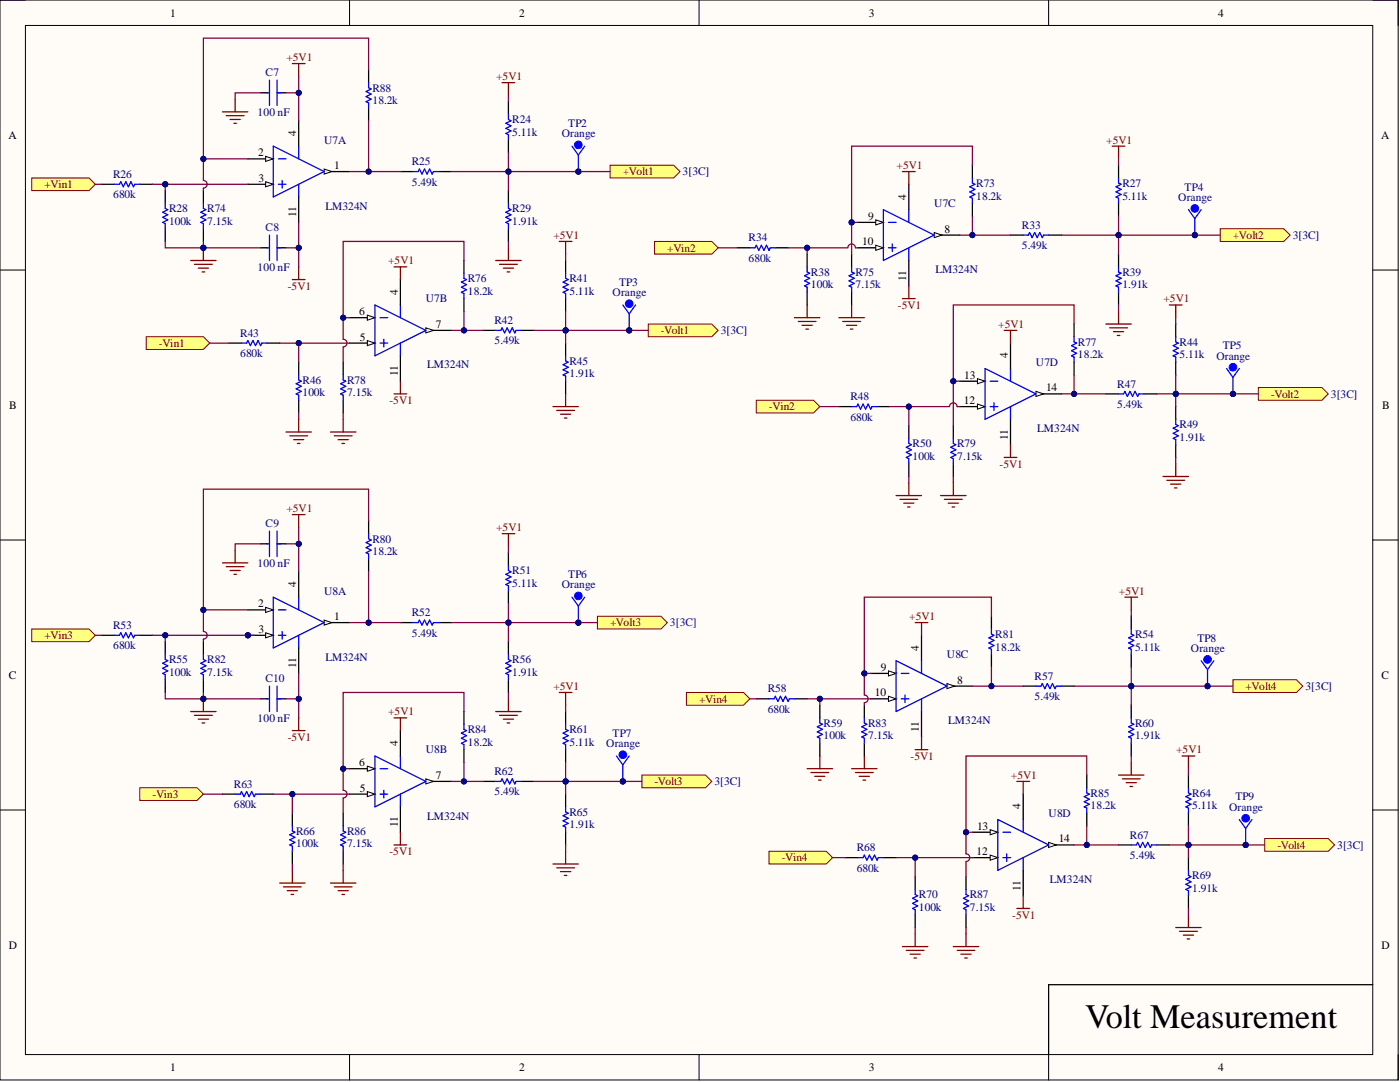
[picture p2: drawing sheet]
<svg xmlns="http://www.w3.org/2000/svg" width="279mm" height="216mm" viewBox="0 0 279 216" stroke-linecap="round" stroke-linejoin="round" font-family="sans-serif">
<defs><g id="words">
<text font-size="6.8" x="216.5" y="205.1">Volt Measurement</text>
<g font-size="2.3">
<text x="34" y="3.3">1</text>
<text x="103.6" y="3.3">2</text>
<text x="173.4" y="3.3">3</text>
<text x="243.1" y="3.3">4</text>
<text x="1.7" y="27.7">A</text>
<text x="59.1" y="27.1" transform="rotate(-90 59.1 27.1)">4</text>
<text x="275.7" y="27.7">A</text>
<text x="51.5" y="31.2">2</text>
<text x="66.7" y="33.7">1</text>
<text x="51.6" y="36.3">3</text>
<text x="180.9" y="39.8" transform="rotate(-90 180.9 39.8)">4</text>
<text x="59.1" y="43.4" transform="rotate(-90 59.1 43.4)">11</text>
<text x="173.3" y="43.9">9</text>
<text x="188.5" y="46.4">8</text>
<text x="172.1" y="48.9">10</text>
<text x="79.4" y="58.8" transform="rotate(-90 79.4 58.8)">4</text>
<text x="180.9" y="56" transform="rotate(-90 180.9 56)">11</text>
<text x="71.7" y="62.9">6</text>
<text x="87" y="65.4">7</text>
<text x="71.8" y="68">5</text>
<text x="201.2" y="71.5" transform="rotate(-90 201.2 71.5)">4</text>
<text x="79.4" y="75.1" transform="rotate(-90 79.4 75.1)">11</text>
<text x="192.4" y="75.6">13</text>
<text x="1.9" y="81.6">B</text>
<text x="192.4" y="80.6">12</text>
<text x="208.8" y="78.1">14</text>
<text x="275.8" y="81.6">B</text>
<text x="201.2" y="87.7" transform="rotate(-90 201.2 87.7)">11</text>
<text x="59.1" y="117.1" transform="rotate(-90 59.1 117.1)">4</text>
<text x="51.5" y="121.2">2</text>
<text x="66.7" y="123.7">1</text>
<text x="51.6" y="126.3">3</text>
<text x="183.4" y="129.8" transform="rotate(-90 183.4 129.8)">4</text>
<text x="1.8" y="135.5">C</text>
<text x="59.1" y="133.4" transform="rotate(-90 59.1 133.4)">11</text>
<text x="175.8" y="133.9">9</text>
<text x="191" y="136.4">8</text>
<text x="275.7" y="135.5">C</text>
<text x="174.6" y="138.9">10</text>
<text x="79.4" y="148.8" transform="rotate(-90 79.4 148.8)">4</text>
<text x="183.4" y="146" transform="rotate(-90 183.4 146)">11</text>
<text x="71.7" y="152.9">6</text>
<text x="87" y="155.4">7</text>
<text x="71.8" y="158">5</text>
<text x="203.7" y="161.5" transform="rotate(-90 203.7 161.5)">4</text>
<text x="79.4" y="165" transform="rotate(-90 79.4 165)">11</text>
<text x="195" y="165.6">13</text>
<text x="194.9" y="170.6">12</text>
<text x="211.3" y="168.1">14</text>
<text x="203.7" y="177.7" transform="rotate(-90 203.7 177.7)">11</text>
<text x="1.8" y="189.3">D</text>
<text x="275.7" y="189.3">D</text>
<text x="34" y="213.7">1</text>
<text x="103.6" y="213.7">2</text>
<text x="173.4" y="213.7">3</text>
<text x="243.1" y="213.7">4</text>
</g>
<g font-size="2.3" fill="#000080">
<text x="53" y="15.2">C7</text>
<text x="51.4" y="23.1">100 nF</text>
<text x="74.3" y="20.8">18.2k</text>
<text x="74.3" y="18.3">R88</text>
<text x="64.7" y="28.7">U7A</text>
<text x="102.2" y="27.1">5.11k</text>
<text x="102.2" y="24.6">R24</text>
<text x="112.1" y="27.4">Orange</text>
<text x="113.4" y="25.4">TP2</text>
<text x="22.6" y="35.5">R26</text>
<text x="82.2" y="33">R25</text>
<text x="136.2" y="35">3[3C]</text>
<text x="22.6" y="39.6">680k</text>
<text x="64.9" y="41.8">LM324N</text>
<text x="82.2" y="37">5.49k</text>
<text x="186.4" y="41.3">U7C</text>
<text x="194.8" y="39.8">18.2k</text>
<text x="194.8" y="37.3">R73</text>
<text x="224" y="39.8">5.11k</text>
<text x="224" y="37.3">R27</text>
<text x="235.2" y="40.1">Orange</text>
<text x="236.4" y="38">TP4</text>
<text x="33.7" y="44.9">100k</text>
<text x="33.7" y="42.3">R28</text>
<text x="41.3" y="44.9">7.15k</text>
<text x="41.3" y="42.3">R74</text>
<text x="53" y="46.1">C8</text>
<text x="102.2" y="44.9">1.91k</text>
<text x="102.2" y="42.3">R29</text>
<text x="203.9" y="45.6">R33</text>
<text x="258" y="47.7">3[3C]</text>
<text x="149.4" y="52.2">680k</text>
<text x="149.4" y="48.2">R34</text>
<text x="203.9" y="49.7">5.49k</text>
<text x="51.4" y="54">100 nF</text>
<text x="93.4" y="58.8">18.2k</text>
<text x="93.4" y="56.3">R76</text>
<text x="113.6" y="58.8">5.11k</text>
<text x="113.6" y="56.3">R41</text>
<text x="122.3" y="59.1">Orange</text>
<text x="123.5" y="57.1">TP3</text>
<text x="161.8" y="57.6">100k</text>
<text x="161.8" y="55">R38</text>
<text x="170.7" y="57.6">7.15k</text>
<text x="170.7" y="55">R75</text>
<text x="186.7" y="54.5">LM324N</text>
<text x="224" y="57.6">1.91k</text>
<text x="224" y="55">R39</text>
<text x="85" y="60.3">U7B</text>
<text x="98.7" y="64.7">R42</text>
<text x="47.9" y="71.2">680k</text>
<text x="47.9" y="67.2">R43</text>
<text x="98.7" y="68.7">5.49k</text>
<text x="143.8" y="66.7">3[3C]</text>
<text x="215.1" y="71.5">18.2k</text>
<text x="215.1" y="69">R77</text>
<text x="235.4" y="71.5">5.11k</text>
<text x="235.4" y="69">R44</text>
<text x="242.8" y="71.8">Orange</text>
<text x="244" y="69.7">TP5</text>
<text x="60.4" y="76.6">R46</text>
<text x="69.3" y="76.6">R78</text>
<text x="85.2" y="73.5">LM324N</text>
<text x="113.6" y="75.3">1.91k</text>
<text x="113.6" y="72.8">R45</text>
<text x="206.7" y="73">U7D</text>
<text x="223" y="77.3">R47</text>
<text x="60.4" y="79.1">100k</text>
<text x="69.3" y="79.1">7.15k</text>
<text x="169.7" y="83.9">680k</text>
<text x="169.7" y="79.9">R48</text>
<text x="223" y="81.4">5.49k</text>
<text x="265.6" y="79.4">3[3C]</text>
<text x="182.1" y="89.2">R50</text>
<text x="191" y="89.2">R79</text>
<text x="207" y="86.2">LM324N</text>
<text x="235.4" y="88">1.91k</text>
<text x="235.4" y="85.4">R49</text>
<text x="182.1" y="91.8">100k</text>
<text x="191" y="91.8">7.15k</text>
<text x="53" y="105.2">C9</text>
<text x="51.4" y="113.1">100 nF</text>
<text x="74.3" y="110.8">18.2k</text>
<text x="74.3" y="108.3">R80</text>
<text x="64.7" y="118.7">U8A</text>
<text x="102.2" y="117.1">5.11k</text>
<text x="102.2" y="114.6">R51</text>
<text x="112.1" y="117.4">Orange</text>
<text x="113.4" y="115.4">TP6</text>
<text x="22.6" y="125.5">R53</text>
<text x="82.2" y="123">R52</text>
<text x="133.7" y="125">3[3C]</text>
<text x="22.6" y="129.6">680k</text>
<text x="64.9" y="131.8">LM324N</text>
<text x="82.2" y="127">5.49k</text>
<text x="189" y="131.3">U8C</text>
<text x="198.6" y="129.8">18.2k</text>
<text x="198.6" y="127.3">R81</text>
<text x="226.5" y="129.8">5.11k</text>
<text x="226.5" y="127.3">R54</text>
<text x="237.7" y="130.1">Orange</text>
<text x="239" y="128">TP8</text>
<text x="33.7" y="134.9">100k</text>
<text x="33.7" y="132.3">R55</text>
<text x="41.3" y="134.9">7.15k</text>
<text x="41.3" y="132.3">R82</text>
<text x="53" y="136.1">C10</text>
<text x="102.2" y="134.9">1.91k</text>
<text x="102.2" y="132.3">R56</text>
<text x="206.5" y="135.6">R57</text>
<text x="260.5" y="137.7">3[3C]</text>
<text x="153.2" y="142.2">680k</text>
<text x="153.2" y="138.2">R58</text>
<text x="206.5" y="139.7">5.49k</text>
<text x="51.4" y="144">100 nF</text>
<text x="93.4" y="148.8">18.2k</text>
<text x="93.4" y="146.3">R84</text>
<text x="113.6" y="148.8">5.11k</text>
<text x="113.6" y="146.3">R61</text>
<text x="121" y="149.1">Orange</text>
<text x="122.3" y="147">TP7</text>
<text x="164.4" y="147.6">100k</text>
<text x="164.4" y="145">R59</text>
<text x="173.3" y="147.6">7.15k</text>
<text x="173.3" y="145">R83</text>
<text x="189.2" y="144.5">LM324N</text>
<text x="226.5" y="147.6">1.91k</text>
<text x="226.5" y="145">R60</text>
<text x="85" y="150.3">U8B</text>
<text x="98.7" y="154.7">R62</text>
<text x="46.7" y="161.2">680k</text>
<text x="46.7" y="157.2">R63</text>
<text x="98.7" y="158.7">5.49k</text>
<text x="142.6" y="156.7">3[3C]</text>
<text x="217.6" y="161.5">18.2k</text>
<text x="217.6" y="159">R85</text>
<text x="237.9" y="161.5">5.11k</text>
<text x="237.9" y="159">R64</text>
<text x="245.3" y="161.8">Orange</text>
<text x="246.6" y="159.7">TP9</text>
<text x="59.1" y="166.6">R66</text>
<text x="69.3" y="166.6">R86</text>
<text x="85.2" y="163.5">LM324N</text>
<text x="113.6" y="165.3">1.91k</text>
<text x="113.6" y="162.8">R65</text>
<text x="209.3" y="163">U8D</text>
<text x="225.5" y="167.3">R67</text>
<text x="59.1" y="169.1">100k</text>
<text x="69.3" y="169.1">7.15k</text>
<text x="171" y="173.9">680k</text>
<text x="171" y="169.9">R68</text>
<text x="225.5" y="171.4">5.49k</text>
<text x="266.9" y="169.4">3[3C]</text>
<text x="183.4" y="179.2">R70</text>
<text x="193.5" y="179.2">R87</text>
<text x="209.5" y="176.2">LM324N</text>
<text x="237.9" y="178">1.91k</text>
<text x="237.9" y="175.4">R69</text>
<text x="183.4" y="181.8">100k</text>
<text x="193.5" y="181.8">7.15k</text>
</g>
<g font-size="2.3" fill="#800000">
<text x="57.2" y="12.2">+5V1</text>
<text x="99" y="16">+5V1</text>
<text x="220.8" y="28.7">+5V1</text>
<text x="124.3" y="35">+Volt1</text>
<text x="178.9" y="33.7">+5V1</text>
<text x="8.9" y="37.5">+Vin1</text>
<text x="110.4" y="47.7">+5V1</text>
<text x="246.1" y="47.7">+Volt2</text>
<text x="77.5" y="52.7">+5V1</text>
<text x="133.2" y="50.2">+Vin2</text>
<text x="57.4" y="57.8">-5V1</text>
<text x="179.2" y="61.6">-5V1</text>
<text x="199.2" y="65.4">+5V1</text>
<text x="232.2" y="60.3">+5V1</text>
<text x="31.7" y="69.2">-Vin1</text>
<text x="131.9" y="66.7">-Volt1</text>
<text x="77.7" y="80.6">-5V1</text>
<text x="153.5" y="81.9">-Vin2</text>
<text x="253.7" y="79.4">-Volt2</text>
<text x="199.5" y="93.3">-5V1</text>
<text x="57.2" y="102.2">+5V1</text>
<text x="99" y="106">+5V1</text>
<text x="223.3" y="118.7">+5V1</text>
<text x="121.8" y="125">+Volt3</text>
<text x="181.5" y="123.7">+5V1</text>
<text x="8.9" y="127.5">+Vin3</text>
<text x="110.4" y="137.7">+5V1</text>
<text x="248.6" y="137.7">+Volt4</text>
<text x="77.5" y="142.7">+5V1</text>
<text x="139.5" y="140.2">+Vin4</text>
<text x="57.4" y="147.8">-5V1</text>
<text x="181.7" y="151.6">-5V1</text>
<text x="201.8" y="155.4">+5V1</text>
<text x="234.7" y="150.3">+5V1</text>
<text x="30.4" y="159.2">-Vin3</text>
<text x="130.6" y="156.7">-Volt3</text>
<text x="77.7" y="170.6">-5V1</text>
<text x="156" y="171.9">-Vin4</text>
<text x="254.9" y="169.4">-Volt4</text>
<text x="202" y="183.3">-5V1</text>
</g>
</g></defs>
<path d="M0 0h279v215.5h-279z" fill-rule="evenodd" fill="#fffcf8"/>
<path d="M0 0h279v215.5h-279z" fill="none" stroke="#000" stroke-width=".2"/>
<path d="M5.1 5.1h268.9v205.3h-268.9z" fill-rule="evenodd" fill="#fffcf8"/>
<g fill="none" stroke="#000" stroke-width=".2">
<path d="M0 0h5.1M5.1 5.1h268.9v205.3h-268.9zM69.8 0v5.1M139.5 0v5.1M209.3 0v5.1M274 0h5v5.1M0 53.9h5.1M274 53.9h5M0 107.8h5.1M274 107.8h5M0 161.6h5.1M274 161.6h5"/>
<path d="M69.8 210.4v5.1M139.5 210.4v5.1M209.3 210.4v5.1M279 210.4v5.1"/>
</g>
<path d="M49.5 31.7h5" fill="none" stroke="#000" stroke-width=".25"/>
<path d="M53 31.2l1.5 .5-1.5 .5z" fill="#f8fcff"/>
<path d="M53 31.2l1.5 .5-1.5 .5z" fill="none" stroke="#000" stroke-width=".2"/>
<path d="M49.5 36.8h5" fill="none" stroke="#000" stroke-width=".25"/>
<path d="M53 36.3l1.5 .5-1.5 .5z" fill="#f8fcff"/>
<path d="M53 36.3l1.5 .5-1.5 .5z" fill="none" stroke="#000" stroke-width=".2"/>
<path d="M64.7 34.2h5.1" fill="none" stroke="#000" stroke-width=".25"/>
<path d="M64.7 33.7l1.5 .5-1.5 .5z" fill="#f8fcff"/>
<path d="M64.7 33.7l1.5 .5-1.5 .5z" fill="none" stroke="#000" stroke-width=".2"/>
<path d="M54.5 29.2l10.2 5-10.2 5.1zM55.6 31.7h1.5M55.6 36.8h1.5M56.3 36v1.5M59.6 29.2v2.5M59.6 36.8v2.5" fill="none" stroke="#00f" stroke-width=".25"/>
<path d="M59.6 24.1v5.1M59.6 39.3v5.1M69.8 63.4h5" fill="none" stroke="#000" stroke-width=".25"/>
<path d="M58.3 12.7h2.6M59.6 12.7v2.5M58.3 55.8h2.6M59.6 53.2v2.6" fill="none" stroke="#800000" stroke-width=".25"/>
<path d="M73.3 62.9l1.5 .5-1.5 .5z" fill="#f8fcff"/>
<path d="M73.3 62.9l1.5 .5-1.5 .5z" fill="none" stroke="#000" stroke-width=".2"/>
<path d="M69.8 68.5h5" fill="none" stroke="#000" stroke-width=".25"/>
<path d="M73.3 68l1.5 .5-1.5 .5z" fill="#f8fcff"/>
<path d="M73.3 68l1.5 .5-1.5 .5z" fill="none" stroke="#000" stroke-width=".2"/>
<path d="M85 65.9h5.1" fill="none" stroke="#000" stroke-width=".25"/>
<path d="M85 65.4l1.5 .5-1.5 .5z" fill="#f8fcff"/>
<path d="M85 65.4l1.5 .5-1.5 .5z" fill="none" stroke="#000" stroke-width=".2"/>
<path d="M22.8 36.8h1l.3-.5 .5 1 .5-1 .5 1 .5-1 .5 1 .3-.5h1M33 40.6v1l.5 .2-1 .5 1 .6-1 .5 1 .5-1 .5 .5 .2v1M48.2 68.5h1l.3-.5 .5 1 .5-1 .5 1 .5-1 .5 1 .3-.5h1M59.6 74.8v1l.5 .3-1 .5 1 .5-1 .5 1 .5-1 .5 .5 .3v1M74.8 60.9l10.2 5-10.2 5.1zM75.8 63.4h1.6M75.8 68.5h1.6M76.6 67.7v1.5M79.9 60.9v2.5M79.9 68.5v2.5" fill="none" stroke="#00f" stroke-width=".25"/>
<path d="M20.3 36.8h2.5M27.9 36.8h2.5M33 38v2.6M33 45.6v2.6M79.9 55.8v5.1M45.7 68.5h2.5M53.3 68.5h2.5M59.6 72.3v2.5M59.6 79.9v2.5M79.9 71v5.1" fill="none" stroke="#000" stroke-width=".25"/>
<g fill="none" stroke="#800000" stroke-width=".25">
<path d="M100.2 16.5h2.5M101.5 16.5v2.5M78.6 53.2h2.6M79.9 53.2v2.6M98.9 52h5.1M99.7 52.7h3.5M100.5 53.5h2M101.2 54.3h.5M101.5 49.4v2.6M111.6 48.2h2.6M112.9 48.2v2.5M78.6 78.6h2.6"/>
<path d="M79.9 76.1v2.5M112.9 78.6v2.5M57.1 86.2h5M57.8 87h3.6M58.6 87.7h2M59.4 88.5h.5M59.6 83.7v2.5M110.3 81.1h5.1M111.1 81.9h3.6M111.9 82.7h2M112.6 83.4h.5"/>
</g>
<path d="M121.8 33h12.6l1.3 1.2-1.3 1.3h-12.6z" fill-rule="evenodd" fill="#ffff80"/>
<path d="M121.8 33h12.6l1.3 1.2-1.3 1.3h-12.6z" fill="none" stroke="#800000" stroke-width=".2"/>
<path d="M129.4 64.7h12.7l1.2 1.2-1.2 1.3h-12.7z" fill-rule="evenodd" fill="#ffff80"/>
<path d="M129.4 64.7h12.7l1.2 1.2-1.2 1.3h-12.7z" fill="none" stroke="#800000" stroke-width=".2"/>
<path d="M29.2 67.2h11.4l1.3 1.3-1.3 1.2h-11.4z" fill-rule="evenodd" fill="#ffff80"/>
<path d="M29.2 67.2h11.4l1.3 1.3-1.3 1.2h-11.4z" fill="none" stroke="#800000" stroke-width=".2"/>
<path d="M6.3 35.5h11.5l1.2 1.3-1.2 1.2h-11.5z" fill-rule="evenodd" fill="#ffff80"/>
<path d="M6.3 35.5h11.5l1.2 1.3-1.2 1.2h-11.5z" fill="none" stroke="#800000" stroke-width=".2"/>
<path d="M171.2 44.4h5.1" fill="none" stroke="#000" stroke-width=".25"/>
<path d="M174.8 43.9l1.5 .5-1.5 .5z" fill="#f8fcff"/>
<path d="M174.8 43.9l1.5 .5-1.5 .5z" fill="none" stroke="#000" stroke-width=".2"/>
<path d="M171.2 49.4h5.1" fill="none" stroke="#000" stroke-width=".25"/>
<path d="M174.8 48.9l1.5 .5-1.5 .6z" fill="#f8fcff"/>
<path d="M174.8 48.9l1.5 .5-1.5 .6z" fill="none" stroke="#000" stroke-width=".2"/>
<path d="M186.4 46.9h5.1" fill="none" stroke="#000" stroke-width=".25"/>
<path d="M186.4 46.4l1.6 .5-1.6 .5z" fill="#f8fcff"/>
<path d="M186.4 46.4l1.6 .5-1.6 .5z" fill="none" stroke="#000" stroke-width=".2"/>
<path d="M176.3 41.8l10.1 5.1-10.1 5.1zM177.3 44.4h1.5M177.3 49.4h1.5M178.1 48.7v1.5M181.4 41.8v2.6M181.4 49.4v2.6" fill="none" stroke="#00f" stroke-width=".25"/>
<path d="M181.4 36.8v5M181.4 52v5.1M191.5 81.1h5.1" fill="none" stroke="#000" stroke-width=".25"/>
<path d="M180.1 34.2h2.5M181.4 34.2v2.6M180.1 59.6h2.5M181.4 57.1v2.5" fill="none" stroke="#800000" stroke-width=".25"/>
<path d="M195.1 80.6l1.5 .5-1.5 .5z" fill="#f8fcff"/>
<path d="M195.1 80.6l1.5 .5-1.5 .5z" fill="none" stroke="#000" stroke-width=".2"/>
<path d="M191.5 76.1h5.1" fill="none" stroke="#000" stroke-width=".25"/>
<path d="M195.1 75.6l1.5 .5-1.5 .5z" fill="#f8fcff"/>
<path d="M195.1 75.6l1.5 .5-1.5 .5z" fill="none" stroke="#000" stroke-width=".2"/>
<path d="M206.7 78.6h5.1" fill="none" stroke="#000" stroke-width=".25"/>
<path d="M206.7 78.1l1.6 .5-1.6 .5z" fill="#f8fcff"/>
<path d="M206.7 78.1l1.6 .5-1.6 .5z" fill="none" stroke="#000" stroke-width=".2"/>
<path d="M149.7 49.4h1l.2-.5 .5 1.1 .5-1.1 .6 1.1 .5-1.1 .5 1.1 .2-.6h1M161.1 53.2v1.1l.5 .2-1 .5 1 .5-1 .5 1 .5-1 .6 .5 .2v1M196.6 73.5l10.1 5.1-10.1 5.1zM197.6 76.1h1.5M201.7 73.5v2.6M170 81.1h1l.2-.5 .5 1 .5-1 .5 1 .6-1 .5 1 .2-.5h1M181.4 87.5v1l.5 .2-1 .5 1 .6-1 .5 1 .5-1 .5 .5 .2v1M197.6 81.1h1.5M198.4 80.4v1.5M201.7 81.1v2.6" fill="none" stroke="#00f" stroke-width=".25"/>
<path d="M147.1 49.4h2.6M154.7 49.4h2.6M161.1 50.7v2.5M161.1 58.3v2.6M201.7 68.5v5M167.4 81.1h2.6M175 81.1h2.6M181.4 84.9v2.6M181.4 92.5v2.6M201.7 83.7v5" fill="none" stroke="#000" stroke-width=".25"/>
<g fill="none" stroke="#800000" stroke-width=".25">
<path d="M222 29.2h2.5M223.2 29.2v2.5M158.5 63.4h5.1M159.3 64.1h3.6M160.1 64.9h2M160.8 65.7h.5M161.1 60.9v2.5M200.4 65.9h2.5M201.7 65.9v2.6M220.7 64.7h5.1M221.5 65.4h3.5M222.2 66.2h2"/>
<path d="M223 66.9h.5M223.2 62.1v2.6M233.4 60.9h2.5M234.6 60.9v2.5M178.8 98.9h5.1M179.6 99.6h3.5M181.4 96.3v2.6M200.4 91.3h2.5M201.7 88.7v2.6M232.1 95.1h5.1M232.9 95.8h3.5M233.6 96.6h2.1"/>
<path d="M234.4 97.4h.5M234.6 92.5v2.6M180.4 100.4h2M181.1 101.2h.5"/>
</g>
<path d="M243.5 45.6h12.7l1.3 1.3-1.3 1.3h-12.7z" fill-rule="evenodd" fill="#ffff80"/>
<path d="M243.5 45.6h12.7l1.3 1.3-1.3 1.3h-12.7z" fill="none" stroke="#800000" stroke-width=".2"/>
<path d="M251.1 77.3h12.7l1.3 1.3-1.3 1.3h-12.7z" fill-rule="evenodd" fill="#ffff80"/>
<path d="M251.1 77.3h12.7l1.3 1.3-1.3 1.3h-12.7z" fill="none" stroke="#800000" stroke-width=".2"/>
<path d="M150.9 79.9h11.4l1.3 1.2-1.3 1.3h-11.4z" fill-rule="evenodd" fill="#ffff80"/>
<path d="M150.9 79.9h11.4l1.3 1.2-1.3 1.3h-11.4z" fill="none" stroke="#800000" stroke-width=".2"/>
<path d="M130.6 48.2h11.5l1.2 1.2-1.2 1.3h-11.5z" fill-rule="evenodd" fill="#ffff80"/>
<path d="M130.6 48.2h11.5l1.2 1.2-1.2 1.3h-11.5z" fill="none" stroke="#800000" stroke-width=".2"/>
<circle cx="49.5" cy="126.8" r=".51" fill="#000080"/>
<circle cx="49.5" cy="126.8" r=".51" fill="none" stroke="#000080" stroke-width=".2"/>
<path d="M49.5 121.7h5" fill="none" stroke="#000" stroke-width=".25"/>
<path d="M53 121.2l1.5 .5-1.5 .5z" fill="#f8fcff"/>
<path d="M53 121.2l1.5 .5-1.5 .5z" fill="none" stroke="#000" stroke-width=".2"/>
<path d="M49.5 126.8h5" fill="none" stroke="#000" stroke-width=".25"/>
<path d="M53 126.3l1.5 .5-1.5 .5z" fill="#f8fcff"/>
<path d="M53 126.3l1.5 .5-1.5 .5z" fill="none" stroke="#000" stroke-width=".2"/>
<circle cx="49.5" cy="126.8" r=".51" fill="#000080"/>
<circle cx="49.5" cy="126.8" r=".51" fill="none" stroke="#000080" stroke-width=".2"/>
<path d="M64.7 124.2h5.1" fill="none" stroke="#000" stroke-width=".25"/>
<path d="M64.7 123.7l1.5 .5-1.5 .5z" fill="#f8fcff"/>
<path d="M64.7 123.7l1.5 .5-1.5 .5z" fill="none" stroke="#000" stroke-width=".2"/>
<path d="M54.5 119.2l10.2 5-10.2 5.1zM59.6 119.2v2.5M55.6 121.7h1.5M55.6 126.8h1.5M56.3 126v1.5M59.6 126.8v2.5" fill="none" stroke="#00f" stroke-width=".25"/>
<path d="M59.6 114.1v5.1M59.6 129.3v5.1M69.8 153.4h5" fill="none" stroke="#000" stroke-width=".25"/>
<path d="M73.3 152.9l1.5 .5-1.5 .5z" fill="#f8fcff"/>
<path d="M73.3 152.9l1.5 .5-1.5 .5z" fill="none" stroke="#000" stroke-width=".2"/>
<path d="M69.8 158.5h5" fill="none" stroke="#000" stroke-width=".25"/>
<path d="M73.3 158l1.5 .5-1.5 .5z" fill="#f8fcff"/>
<path d="M73.3 158l1.5 .5-1.5 .5z" fill="none" stroke="#000" stroke-width=".2"/>
<path d="M85 155.9h5.1" fill="none" stroke="#000" stroke-width=".25"/>
<path d="M85 155.4l1.5 .5-1.5 .5z" fill="#f8fcff"/>
<path d="M85 155.4l1.5 .5-1.5 .5z" fill="none" stroke="#000" stroke-width=".2"/>
<path d="M74.8 150.9l10.2 5-10.2 5.1zM75.8 153.4h1.6M75.8 158.5h1.6M76.6 157.7v1.5M79.9 150.9v2.5M79.9 158.5v2.5" fill="none" stroke="#00f" stroke-width=".25"/>
<path d="M79.9 145.8v5.1M79.9 161v5.1" fill="none" stroke="#000" stroke-width=".25"/>
<g fill="none" stroke="#800000" stroke-width=".25">
<path d="M100.2 106.5h2.5M101.5 106.5v2.5M40.6 139.4v2.6M101.5 139.4v2.6M111.6 138.2h2.6M112.9 138.2v2.5M38.1 142h5M38.8 142.7h3.6M39.6 143.5h2M40.3 144.3h.5M78.6 143.2h2.6M79.9 143.2v2.6"/>
<path d="M98.9 142h5.1M99.7 142.7h3.5M100.5 143.5h2M101.2 144.3h.5M78.6 168.6h2.6M79.9 166.1v2.5M110.3 172.4h5.1M111.1 173.2h3.6M111.9 173.9h2M112.6 174.7h.5M112.9 169.9v2.5"/>
</g>
<circle cx="40.6" cy="139.4" r=".51" fill="#000080"/>
<circle cx="40.6" cy="139.4" r=".51" fill="none" stroke="#000080" stroke-width=".2"/>
<path d="M55.8 176.2h5.1M56.6 177h3.5M57.3 177.7h2.1M58.1 178.5h.5M58.3 173.7v2.5" fill="none" stroke="#800000" stroke-width=".25"/>
<path d="M20.3 126.8h2.5M27.9 126.8h2.5M33 128v2.6M33 135.6v2.6M44.4 158.5h2.5M52 158.5h2.5M58.3 162.3v2.5M58.3 169.9v2.5" fill="none" stroke="#000" stroke-width=".25"/>
<path d="M22.8 126.8h1l.3-.5 .5 1 .5-1 .5 1 .5-1 .5 1 .3-.5h1M33 130.6v1l.5 .2-1 .5 1 .6-1 .5 1 .5-1 .5 .5 .2v1M46.9 158.5h1l.3-.5 .5 1 .5-1 .5 1 .5-1 .5 1 .3-.5h1M58.3 164.8v1l.6 .3-1.1 .5 1.1 .5-1.1 .5 1.1 .5-1.1 .5 .5 .3v1" fill="none" stroke="#00f" stroke-width=".25"/>
<path d="M119.2 123h12.7l1.3 1.2-1.3 1.3h-12.7z" fill-rule="evenodd" fill="#ffff80"/>
<path d="M119.2 123h12.7l1.3 1.2-1.3 1.3h-12.7z" fill="none" stroke="#800000" stroke-width=".2"/>
<path d="M128.1 154.7h12.7l1.3 1.2-1.3 1.3h-12.7z" fill-rule="evenodd" fill="#ffff80"/>
<path d="M128.1 154.7h12.7l1.3 1.2-1.3 1.3h-12.7z" fill="none" stroke="#800000" stroke-width=".2"/>
<path d="M27.9 157.2h11.4l1.3 1.3-1.3 1.2h-11.4z" fill-rule="evenodd" fill="#ffff80"/>
<path d="M27.9 157.2h11.4l1.3 1.3-1.3 1.2h-11.4z" fill="none" stroke="#800000" stroke-width=".2"/>
<path d="M6.3 125.5h11.5l1.2 1.3-1.2 1.2h-11.5z" fill-rule="evenodd" fill="#ffff80"/>
<path d="M6.3 125.5h11.5l1.2 1.3-1.2 1.2h-11.5z" fill="none" stroke="#800000" stroke-width=".2"/>
<path d="M173.8 134.4h5" fill="none" stroke="#000" stroke-width=".25"/>
<path d="M177.3 133.9l1.5 .5-1.5 .5z" fill="#f8fcff"/>
<path d="M177.3 133.9l1.5 .5-1.5 .5z" fill="none" stroke="#000" stroke-width=".2"/>
<path d="M173.8 139.4h5" fill="none" stroke="#000" stroke-width=".25"/>
<path d="M177.3 138.9l1.5 .5-1.5 .6z" fill="#f8fcff"/>
<path d="M177.3 138.9l1.5 .5-1.5 .6z" fill="none" stroke="#000" stroke-width=".2"/>
<path d="M189 136.9h5.1" fill="none" stroke="#000" stroke-width=".25"/>
<path d="M189 136.4l1.5 .5-1.5 .5z" fill="#f8fcff"/>
<path d="M189 136.4l1.5 .5-1.5 .5z" fill="none" stroke="#000" stroke-width=".2"/>
<path d="M178.8 131.8l10.2 5.1-10.2 5.1zM179.9 134.4h1.5M179.9 139.4h1.5M180.6 138.7v1.5M183.9 131.8v2.6M183.9 139.4v2.6" fill="none" stroke="#00f" stroke-width=".25"/>
<path d="M183.9 126.8v5M183.9 142v5M194.1 171.1h5" fill="none" stroke="#000" stroke-width=".25"/>
<path d="M182.6 124.2h2.6M183.9 124.2v2.6M182.6 149.6h2.6M183.9 147v2.6" fill="none" stroke="#800000" stroke-width=".25"/>
<path d="M197.6 170.6l1.5 .5-1.5 .5z" fill="#f8fcff"/>
<path d="M197.6 170.6l1.5 .5-1.5 .5z" fill="none" stroke="#000" stroke-width=".2"/>
<path d="M194.1 166.1h5" fill="none" stroke="#000" stroke-width=".25"/>
<path d="M197.6 165.6l1.5 .5-1.5 .5z" fill="#f8fcff"/>
<path d="M197.6 165.6l1.5 .5-1.5 .5z" fill="none" stroke="#000" stroke-width=".2"/>
<path d="M209.3 168.6h5" fill="none" stroke="#000" stroke-width=".25"/>
<path d="M209.3 168.1l1.5 .5-1.5 .5z" fill="#f8fcff"/>
<path d="M209.3 168.1l1.5 .5-1.5 .5z" fill="none" stroke="#000" stroke-width=".2"/>
<path d="M153.5 139.4h1l.2-.5 .5 1.1 .6-1.1 .5 1.1 .5-1.1 .5 1.1 .2-.6h1M163.6 143.2v1.1l.5 .2-1 .5 1 .5-1 .5 1 .5-1 .5 .5 .3v1M171.2 171.1h1l.3-.5 .5 1 .5-1 .5 1 .5-1 .5 1 .3-.5h1M182.6 177.5v1l.5 .2-1 .5 1 .6-1 .5 1 .5-1 .5 .5 .2v1M199.1 163.5l10.2 5.1-10.2 5.1zM200.1 166.1h1.6M200.1 171.1h1.6M200.9 170.4v1.5M204.2 163.5v2.6M204.2 171.1v2.6" fill="none" stroke="#00f" stroke-width=".25"/>
<path d="M150.9 139.4h2.6M158.5 139.4h2.6M163.6 140.7v2.5M163.6 148.3v2.6M204.2 158.5v5M168.7 171.1h2.5M176.3 171.1h2.5M182.6 174.9v2.6M204.2 173.7v5M182.6 182.5v2.6" fill="none" stroke="#000" stroke-width=".25"/>
<g fill="none" stroke="#800000" stroke-width=".25">
<path d="M224.5 119.2h2.5M225.8 119.2v2.5M161.1 153.4h5.1M161.8 154.1h3.6M162.6 154.9h2M163.4 155.7h.5M163.6 150.9v2.5M202.9 155.9h2.6M204.2 155.9v2.6M223.2 154.7h5.1M224 155.4h3.5M224.8 156.2h2"/>
<path d="M225.5 156.9h.5M225.8 152.1v2.6M235.9 150.9h2.5M237.2 150.9v2.5M204.2 178.7v2.6M180.1 188.9h5.1M180.9 189.6h3.5M181.6 190.4h2.1M182.4 191.2h.5M182.6 186.3v2.6M202.9 181.3h2.6M234.6 185.1h5.1"/>
<path d="M235.4 185.8h3.6M236.2 186.6h2M236.9 187.4h.5M237.2 182.5v2.6"/>
</g>
<path d="M246.1 135.6h12.6l1.3 1.3-1.3 1.3h-12.6z" fill-rule="evenodd" fill="#ffff80"/>
<path d="M246.1 135.6h12.6l1.3 1.3-1.3 1.3h-12.6z" fill="none" stroke="#800000" stroke-width=".2"/>
<path d="M252.4 167.3h12.7l1.3 1.3-1.3 1.3h-12.7z" fill-rule="evenodd" fill="#ffff80"/>
<path d="M252.4 167.3h12.7l1.3 1.3-1.3 1.3h-12.7z" fill="none" stroke="#800000" stroke-width=".2"/>
<path d="M153.5 169.9h11.4l1.3 1.2-1.3 1.3h-11.4z" fill-rule="evenodd" fill="#ffff80"/>
<path d="M153.5 169.9h11.4l1.3 1.2-1.3 1.3h-11.4z" fill="none" stroke="#800000" stroke-width=".2"/>
<path d="M137 138.2h11.4l1.3 1.2-1.3 1.3h-11.4z" fill-rule="evenodd" fill="#ffff80"/>
<path d="M137 138.2h11.4l1.3 1.2-1.3 1.3h-11.4z" fill="none" stroke="#800000" stroke-width=".2"/>
<g fill="none" stroke="#000" stroke-width=".25">
<path d="M52 18.5h1.5M55.3 18.5h1.8M73.6 14v2.5M40.6 38v2.6M73.6 21.6v2.5M40.6 45.6v2.6M52 49.4h1.5M55.3 49.4h1.8M52 108.5h1.5M55.3 108.5h1.8M52 139.4h1.5M55.3 139.4h1.8"/>
<path d="M274 196.5h-64.7v13.9"/>
</g>
<g fill="none" stroke="#00f" stroke-width=".25">
<path d="M53.3 18.5h.2M53.8 16v5.1M55.3 16v5.1M55.3 18.5h.8M73.6 16.5v1l.5 .3-1 .5 1 .5-1 .5 1 .5-1 .5 .5 .2v1.1M40.6 40.6v1l.5 .2-1 .5 1 .6-1 .5 1 .5-1 .5 .5 .2v1M53.3 49.4h.2M53.8 46.9v5.1M55.3 46.9v5.1M55.3 49.4h.8M53.3 108.5h.2M53.8 106v5"/>
<path d="M55.3 106v5M55.3 108.5h.8M53.3 139.4h.2M53.8 136.9v5.1M55.3 136.9v5.1M55.3 139.4h.8"/>
</g>
<g fill="none" stroke="#800000" stroke-width=".25">
<path d="M46.9 19.8v2.5M44.4 22.3h5.1M45.2 23.1h3.5M45.9 23.8h2M46.7 24.6h.5M38.1 52h5M38.8 52.7h3.6M39.6 53.5h2M40.3 54.3h.5M40.6 49.4v2.6M44.4 112.3h5.1M45.2 113.1h3.5"/>
<path d="M45.9 113.8h2M46.7 114.6h.5M46.9 109.8v2.5M58.3 102.7h2.6M59.6 102.7v2.5M58.3 145.8h2.6M59.6 143.2v2.6"/>
</g>
<circle cx="40.6" cy="49.4" r=".51" fill="#000080"/>
<circle cx="40.6" cy="49.4" r=".51" fill="none" stroke="#000080" stroke-width=".2"/>
<g fill="none" stroke="#000" stroke-width=".25">
<path d="M79.9 34.2h2.5M87.5 34.2h2.6M101.5 20.3v2.5M101.5 27.9v2.5M101.5 38v2.6M194.1 33v2.5M223.2 33v2.5M92.6 52v2.5M92.6 59.6v2.5M101.5 45.6v2.6M112.9 52v2.5M112.9 59.6v2.5"/>
<path d="M170 50.7v2.5M170 58.3v2.6M194.1 40.6v2.5M201.7 46.9h2.5M209.3 46.9h2.5M223.2 40.6v2.5M223.2 50.7v2.5M223.2 58.3v2.6M68.5 72.3v2.5M68.5 79.9v2.5M96.4 65.9h2.5M104 65.9h2.5"/>
<path d="M112.9 68.5v2.5M112.9 76.1v2.5M214.3 64.7v2.5M214.3 72.3v2.5M220.7 78.6h2.5M228.3 78.6h2.5M234.6 64.7v2.5M234.6 72.3v2.5M190.3 84.9v2.6M190.3 92.5v2.6M234.6 81.1v2.6M234.6 88.7v2.6"/>
<path d="M73.6 104v2.5M73.6 111.6v2.5M101.5 110.3v2.5M101.5 117.9v2.5M40.6 128v2.6M40.6 135.6v2.6M79.9 124.2h2.5M87.5 124.2h2.6M101.5 128v2.6M101.5 135.6v2.6M197.9 123v2.5M197.9 130.6v2.5"/>
<path d="M204.2 136.9h2.5M211.8 136.9h2.5M225.8 123v2.5M225.8 130.6v2.5M92.6 142v2.5M92.6 149.6v2.5M96.4 155.9h2.5M104 155.9h2.5M112.9 142v2.5M112.9 149.6v2.5M112.9 158.5v2.5M172.5 140.7v2.5"/>
<path d="M172.5 148.3v2.6M216.9 154.7v2.5M225.8 140.7v2.5M225.8 148.3v2.6M237.2 154.7v2.5M68.5 162.3v2.5M68.5 169.9v2.5M112.9 166.1v2.5M192.8 174.9v2.6M216.9 162.3v2.5M223.2 168.6h2.6M230.8 168.6h2.6"/>
<path d="M237.2 162.3v2.5M237.2 171.1v2.6M237.2 178.7v2.6M192.8 182.5v2.6"/>
</g>
<g fill="none" stroke="#00f" stroke-width=".25">
<path d="M82.4 34.2h1.1l.2-.5 .5 1 .5-1 .5 1 .5-1 .5 1 .3-.5h1M101.5 22.8v1l.5 .3-1 .5 1 .5-1 .5 1 .5-1 .5 .5 .3v1M194.1 35.5v1l.5 .3-1.1 .5 1.1 .5-1.1 .5 1.1 .5-1.1 .5 .6 .3v1M223.2 35.5v1l.5 .3-1 .5 1 .5-1 .5 1 .5-1 .5 .5 .3v1M92.6 54.5v1l.5 .3-1 .5 1 .5-1 .5 1 .5-1 .5 .5 .3v1M101.5 40.6v1l.5 .2-1 .5 1 .6-1 .5 1 .5-1 .5 .5 .2v1M112.9 54.5v1l.5 .3-1 .5 1 .5-1 .5 1 .5-1 .5 .5 .3v1M170 53.2v1.1l.5 .2-1 .5 1 .5-1 .5 1 .5-1 .6 .5 .2v1M204.2 46.9h1l.3-.5 .5 1 .5-1 .5 1 .5-1 .5 1 .3-.5h1M223.2 53.2v1.1l.5 .2-1 .5 1 .5-1 .5 1 .5-1 .6 .5 .2v1M68.5 74.8v1l.5 .3-1 .5 1 .5-1 .5 1 .5-1 .5 .5 .3v1M98.9 65.9h1l.3-.5 .5 1 .5-1 .5 1 .5-1 .5 1 .3-.5h1"/>
<path d="M112.9 71v1l.5 .3-1 .5 1 .5-1 .5 1 .5-1 .5 .5 .3v1M214.3 67.2v1l.6 .3-1.1 .5 1.1 .5-1.1 .5 1.1 .5-1.1 .5 .5 .2v1.1M223.2 78.6h1l.3-.5 .5 1 .5-1 .5 1 .5-1 .5 1 .3-.5h1M234.6 67.2v1l.6 .3-1.1 .5 1.1 .5-1.1 .5 1.1 .5-1.1 .5 .5 .2v1.1M190.3 87.5v1l.5 .2-1.1 .5 1.1 .6-1.1 .5 1.1 .5-1.1 .5 .6 .2v1M234.6 83.7v1l.6 .2-1.1 .5 1.1 .6-1.1 .5 1.1 .5-1.1 .5 .5 .2v1M73.6 106.5v1l.5 .3-1 .5 1 .5-1 .5 1 .5-1 .5 .5 .2v1.1M101.5 112.8v1l.5 .3-1 .5 1 .5-1 .5 1 .5-1 .5 .5 .3v1M40.6 130.6v1l.5 .2-1 .5 1 .6-1 .5 1 .5-1 .5 .5 .2v1M82.4 124.2h1.1l.2-.5 .5 1 .5-1 .5 1 .5-1 .5 1 .3-.5h1M101.5 130.6v1l.5 .2-1 .5 1 .6-1 .5 1 .5-1 .5 .5 .2v1M197.9 125.5v1l.5 .3-1 .5 1 .5-1 .5 1 .5-1 .5 .5 .3v1"/>
<path d="M206.7 136.9h1.1l.2-.5 .5 1 .5-1 .5 1 .5-1 .5 1 .3-.5h1M225.8 125.5v1l.5 .3-1 .5 1 .5-1 .5 1 .5-1 .5 .5 .3v1M92.6 144.5v1l.5 .3-1 .5 1 .5-1 .5 1 .5-1 .5 .5 .3v1M98.9 155.9h1l.3-.5 .5 1 .5-1 .5 1 .5-1 .5 1 .3-.5h1M112.9 144.5v1l.5 .3-1 .5 1 .5-1 .5 1 .5-1 .5 .5 .3v1M172.5 143.2v1.1l.5 .2-1 .5 1 .5-1 .5 1 .5-1 .5 .5 .3v1M216.9 157.2v1l.5 .3-1 .5 1 .5-1 .5 1 .5-1 .5 .5 .2v1.1M225.8 143.2v1.1l.5 .2-1 .5 1 .5-1 .5 1 .5-1 .5 .5 .3v1M237.2 157.2v1l.5 .3-1 .5 1 .5-1 .5 1 .5-1 .5 .5 .2v1.1M68.5 164.8v1l.5 .3-1 .5 1 .5-1 .5 1 .5-1 .5 .5 .3v1M112.9 161v1l.5 .3-1 .5 1 .5-1 .5 1 .5-1 .5 .5 .2v1.1M192.8 177.5v1l.5 .2-1 .5 1 .6-1 .5 1 .5-1 .5 .5 .2v1"/>
<path d="M225.8 168.6h1l.2-.5 .5 1 .5-1 .6 1 .5-1 .5 1 .2-.5h1M237.2 173.7v1l.5 .2-1 .5 1 .5-1 .6 1 .5-1 .5 .5 .2v1"/>
</g>
<g fill="none" stroke="#800000" stroke-width=".25">
<path d="M167.4 63.4h5.1M168.2 64.1h3.5M168.9 64.9h2.1M169.7 65.7h.5M170 60.9v2.5M66 86.2h5M66.7 87h3.6M67.5 87.7h2M68.2 88.5h.5M68.5 83.7v2.5M187.7 98.9h5.1M188.5 99.6h3.5"/>
<path d="M190.3 96.3v2.6M189.2 100.4h2.1M190 101.2h.5M170 153.4h5M170.7 154.1h3.6M171.5 154.9h2M172.2 155.7h.5M172.5 150.9v2.5M66 176.2h5M66.7 177h3.6M67.5 177.7h2M68.2 178.5h.5"/>
<path d="M68.5 173.7v2.5M190.3 188.9h5M191 189.6h3.6M191.8 190.4h2M192.5 191.2h.5M192.8 186.3v2.6"/>
</g>
<circle cx="115.4" cy="34.2" r=".51" fill="#000080"/>
<circle cx="115.4" cy="34.2" r=".51" fill="none" stroke="#000080" stroke-width=".2"/>
<circle cx="115.4" cy="34.2" r=".51" fill="#000080"/>
<circle cx="115.4" cy="34.2" r=".51" fill="none" stroke="#000080" stroke-width=".2"/>
<path d="M114.2 29.2l1.2 1.7M115.4 30.9v3.3M116.7 29.2l-1.3 1.7" fill="none" stroke="#000bff" stroke-width=".25"/>
<circle cx="115.4" cy="28.9" r=".76" fill="#00f"/>
<circle cx="115.4" cy="28.9" r=".76" fill="none" stroke="#000bff" stroke-width=".2"/>
<circle cx="125.6" cy="65.9" r=".51" fill="#000080"/>
<circle cx="125.6" cy="65.9" r=".51" fill="none" stroke="#000080" stroke-width=".2"/>
<circle cx="125.6" cy="65.9" r=".51" fill="#000080"/>
<circle cx="125.6" cy="65.9" r=".51" fill="none" stroke="#000080" stroke-width=".2"/>
<path d="M124.3 60.9l1.3 1.7M125.6 62.6v3.3M126.8 60.9l-1.2 1.7" fill="none" stroke="#000bff" stroke-width=".25"/>
<circle cx="125.6" cy="60.6" r=".76" fill="#00f"/>
<circle cx="125.6" cy="60.6" r=".76" fill="none" stroke="#000bff" stroke-width=".2"/>
<circle cx="238.4" cy="46.9" r=".51" fill="#000080"/>
<circle cx="238.4" cy="46.9" r=".51" fill="none" stroke="#000080" stroke-width=".2"/>
<circle cx="238.4" cy="46.9" r=".51" fill="#000080"/>
<circle cx="238.4" cy="46.9" r=".51" fill="none" stroke="#000080" stroke-width=".2"/>
<path d="M237.2 41.8l1.2 1.8M238.4 43.6v3.3M239.7 41.8l-1.3 1.8" fill="none" stroke="#000bff" stroke-width=".25"/>
<circle cx="238.4" cy="41.6" r=".76" fill="#00f"/>
<circle cx="238.4" cy="41.6" r=".76" fill="none" stroke="#000bff" stroke-width=".2"/>
<circle cx="246.1" cy="78.6" r=".51" fill="#000080"/>
<circle cx="246.1" cy="78.6" r=".51" fill="none" stroke="#000080" stroke-width=".2"/>
<circle cx="246.1" cy="78.6" r=".51" fill="#000080"/>
<circle cx="246.1" cy="78.6" r=".51" fill="none" stroke="#000080" stroke-width=".2"/>
<path d="M244.8 73.5l1.3 1.8M246.1 75.3v3.3M247.3 73.5l-1.2 1.8" fill="none" stroke="#000bff" stroke-width=".25"/>
<circle cx="246.1" cy="73.3" r=".76" fill="#00f"/>
<circle cx="246.1" cy="73.3" r=".76" fill="none" stroke="#000bff" stroke-width=".2"/>
<circle cx="115.4" cy="124.2" r=".51" fill="#000080"/>
<circle cx="115.4" cy="124.2" r=".51" fill="none" stroke="#000080" stroke-width=".2"/>
<circle cx="115.4" cy="124.2" r=".51" fill="#000080"/>
<circle cx="115.4" cy="124.2" r=".51" fill="none" stroke="#000080" stroke-width=".2"/>
<path d="M114.2 119.2l1.2 1.7M116.7 119.2l-1.3 1.7M115.4 120.9v3.3" fill="none" stroke="#000bff" stroke-width=".25"/>
<circle cx="115.4" cy="118.9" r=".76" fill="#00f"/>
<circle cx="115.4" cy="118.9" r=".76" fill="none" stroke="#000bff" stroke-width=".2"/>
<circle cx="124.3" cy="155.9" r=".51" fill="#000080"/>
<circle cx="124.3" cy="155.9" r=".51" fill="none" stroke="#000080" stroke-width=".2"/>
<circle cx="124.3" cy="155.9" r=".51" fill="#000080"/>
<circle cx="124.3" cy="155.9" r=".51" fill="none" stroke="#000080" stroke-width=".2"/>
<path d="M123 150.9l1.3 1.7M124.3 152.6v3.3M125.6 150.9l-1.3 1.7" fill="none" stroke="#000bff" stroke-width=".25"/>
<circle cx="124.3" cy="150.6" r=".76" fill="#00f"/>
<circle cx="124.3" cy="150.6" r=".76" fill="none" stroke="#000bff" stroke-width=".2"/>
<circle cx="241" cy="136.9" r=".51" fill="#000080"/>
<circle cx="241" cy="136.9" r=".51" fill="none" stroke="#000080" stroke-width=".2"/>
<circle cx="241" cy="136.9" r=".51" fill="#000080"/>
<circle cx="241" cy="136.9" r=".51" fill="none" stroke="#000080" stroke-width=".2"/>
<path d="M239.7 131.8l1.3 1.8M241 133.6v3.3M242.3 131.8l-1.3 1.8" fill="none" stroke="#000bff" stroke-width=".25"/>
<circle cx="241" cy="131.6" r=".76" fill="#00f"/>
<circle cx="241" cy="131.6" r=".76" fill="none" stroke="#000bff" stroke-width=".2"/>
<circle cx="248.6" cy="168.6" r=".51" fill="#000080"/>
<circle cx="248.6" cy="168.6" r=".51" fill="none" stroke="#000080" stroke-width=".2"/>
<circle cx="248.6" cy="168.6" r=".51" fill="#000080"/>
<circle cx="248.6" cy="168.6" r=".51" fill="none" stroke="#000080" stroke-width=".2"/>
<path d="M247.3 163.5l1.3 1.8M248.6 165.3v3.3M249.9 163.5l-1.3 1.8" fill="none" stroke="#000bff" stroke-width=".25"/>
<circle cx="248.6" cy="163.3" r=".76" fill="#00f"/>
<circle cx="248.6" cy="163.3" r=".76" fill="none" stroke="#000bff" stroke-width=".2"/>
<path d="M69.8 34.2h10.1M59.6 82.4v1.3" fill="none" stroke="#800040" stroke-width=".25"/>
<circle cx="73.6" cy="34.2" r=".51" fill="#000080"/>
<circle cx="73.6" cy="34.2" r=".51" fill="none" stroke="#000080" stroke-width=".2"/>
<path d="M90.1 34.2h31.7" fill="none" stroke="#800040" stroke-width=".25"/>
<circle cx="101.5" cy="34.2" r=".51" fill="#000080"/>
<circle cx="101.5" cy="34.2" r=".51" fill="none" stroke="#000080" stroke-width=".2"/>
<circle cx="115.4" cy="34.2" r=".51" fill="#000080"/>
<circle cx="115.4" cy="34.2" r=".51" fill="none" stroke="#000080" stroke-width=".2"/>
<path d="M90.1 65.9h6.3" fill="none" stroke="#800040" stroke-width=".25"/>
<circle cx="92.6" cy="65.9" r=".51" fill="#000080"/>
<circle cx="92.6" cy="65.9" r=".51" fill="none" stroke="#000080" stroke-width=".2"/>
<path d="M106.5 65.9h22.9" fill="none" stroke="#800040" stroke-width=".25"/>
<circle cx="112.9" cy="65.9" r=".51" fill="#000080"/>
<circle cx="112.9" cy="65.9" r=".51" fill="none" stroke="#000080" stroke-width=".2"/>
<circle cx="125.6" cy="65.9" r=".51" fill="#000080"/>
<circle cx="125.6" cy="65.9" r=".51" fill="none" stroke="#000080" stroke-width=".2"/>
<path d="M112.9 62.1v3.8" fill="none" stroke="#800040" stroke-width=".25"/>
<circle cx="112.9" cy="65.9" r=".51" fill="#000080"/>
<circle cx="112.9" cy="65.9" r=".51" fill="none" stroke="#000080" stroke-width=".2"/>
<path d="M112.9 65.9v2.6" fill="none" stroke="#800040" stroke-width=".25"/>
<circle cx="112.9" cy="65.9" r=".51" fill="#000080"/>
<circle cx="112.9" cy="65.9" r=".51" fill="none" stroke="#000080" stroke-width=".2"/>
<path d="M101.5 34.2v3.8M101.5 48.2v1.2M112.9 50.7v1.3" fill="none" stroke="#800040" stroke-width=".25"/>
<circle cx="101.5" cy="34.2" r=".51" fill="#000080"/>
<circle cx="101.5" cy="34.2" r=".51" fill="none" stroke="#000080" stroke-width=".2"/>
<path d="M101.5 30.4v3.8" fill="none" stroke="#800040" stroke-width=".25"/>
<circle cx="101.5" cy="34.2" r=".51" fill="#000080"/>
<circle cx="101.5" cy="34.2" r=".51" fill="none" stroke="#000080" stroke-width=".2"/>
<path d="M101.5 19v1.3M59.6 68.5v3.8" fill="none" stroke="#800040" stroke-width=".25"/>
<circle cx="59.6" cy="68.5" r=".51" fill="#000080"/>
<circle cx="59.6" cy="68.5" r=".51" fill="none" stroke="#000080" stroke-width=".2"/>
<path d="M19 36.8h1.3M191.5 46.9h10.2M41.9 68.5h3.8M181.4 95.1v1.2" fill="none" stroke="#800040" stroke-width=".25"/>
<circle cx="194.1" cy="46.9" r=".51" fill="#000080"/>
<circle cx="194.1" cy="46.9" r=".51" fill="none" stroke="#000080" stroke-width=".2"/>
<path d="M211.8 46.9h31.7" fill="none" stroke="#800040" stroke-width=".25"/>
<circle cx="223.2" cy="46.9" r=".51" fill="#000080"/>
<circle cx="223.2" cy="46.9" r=".51" fill="none" stroke="#000080" stroke-width=".2"/>
<circle cx="238.4" cy="46.9" r=".51" fill="#000080"/>
<circle cx="238.4" cy="46.9" r=".51" fill="none" stroke="#000080" stroke-width=".2"/>
<path d="M211.8 78.6h8.9" fill="none" stroke="#800040" stroke-width=".25"/>
<circle cx="214.4" cy="78.6" r=".51" fill="#000080"/>
<circle cx="214.4" cy="78.6" r=".51" fill="none" stroke="#000080" stroke-width=".2"/>
<path d="M230.8 78.6h20.3" fill="none" stroke="#800040" stroke-width=".25"/>
<circle cx="234.6" cy="78.6" r=".51" fill="#000080"/>
<circle cx="234.6" cy="78.6" r=".51" fill="none" stroke="#000080" stroke-width=".2"/>
<circle cx="246.1" cy="78.6" r=".51" fill="#000080"/>
<circle cx="246.1" cy="78.6" r=".51" fill="none" stroke="#000080" stroke-width=".2"/>
<path d="M234.6 74.8v3.8" fill="none" stroke="#800040" stroke-width=".25"/>
<circle cx="234.6" cy="78.6" r=".51" fill="#000080"/>
<circle cx="234.6" cy="78.6" r=".51" fill="none" stroke="#000080" stroke-width=".2"/>
<path d="M234.6 78.6v2.5" fill="none" stroke="#800040" stroke-width=".25"/>
<circle cx="234.6" cy="78.6" r=".51" fill="#000080"/>
<circle cx="234.6" cy="78.6" r=".51" fill="none" stroke="#000080" stroke-width=".2"/>
<path d="M223.2 46.9v3.8M223.2 60.9v1.2M234.6 63.4v1.3M234.6 91.3v1.2" fill="none" stroke="#800040" stroke-width=".25"/>
<circle cx="223.2" cy="46.9" r=".51" fill="#000080"/>
<circle cx="223.2" cy="46.9" r=".51" fill="none" stroke="#000080" stroke-width=".2"/>
<path d="M223.2 43.1v3.8" fill="none" stroke="#800040" stroke-width=".25"/>
<circle cx="223.2" cy="46.9" r=".51" fill="#000080"/>
<circle cx="223.2" cy="46.9" r=".51" fill="none" stroke="#000080" stroke-width=".2"/>
<path d="M223.2 31.7v1.3M181.4 81.1v3.8" fill="none" stroke="#800040" stroke-width=".25"/>
<circle cx="181.4" cy="81.1" r=".51" fill="#000080"/>
<circle cx="181.4" cy="81.1" r=".51" fill="none" stroke="#000080" stroke-width=".2"/>
<path d="M143.3 49.4h3.8M163.6 81.1h3.8M69.8 124.2h10.1M58.3 172.4v1.3" fill="none" stroke="#800040" stroke-width=".25"/>
<circle cx="73.6" cy="124.2" r=".51" fill="#000080"/>
<circle cx="73.6" cy="124.2" r=".51" fill="none" stroke="#000080" stroke-width=".2"/>
<path d="M90.1 124.2h29.1" fill="none" stroke="#800040" stroke-width=".25"/>
<circle cx="101.5" cy="124.2" r=".51" fill="#000080"/>
<circle cx="101.5" cy="124.2" r=".51" fill="none" stroke="#000080" stroke-width=".2"/>
<circle cx="115.4" cy="124.2" r=".51" fill="#000080"/>
<circle cx="115.4" cy="124.2" r=".51" fill="none" stroke="#000080" stroke-width=".2"/>
<path d="M90.1 155.9h6.3" fill="none" stroke="#800040" stroke-width=".25"/>
<circle cx="92.6" cy="155.9" r=".51" fill="#000080"/>
<circle cx="92.6" cy="155.9" r=".51" fill="none" stroke="#000080" stroke-width=".2"/>
<path d="M106.5 155.9h21.6" fill="none" stroke="#800040" stroke-width=".25"/>
<circle cx="112.9" cy="155.9" r=".51" fill="#000080"/>
<circle cx="112.9" cy="155.9" r=".51" fill="none" stroke="#000080" stroke-width=".2"/>
<circle cx="124.3" cy="155.9" r=".51" fill="#000080"/>
<circle cx="124.3" cy="155.9" r=".51" fill="none" stroke="#000080" stroke-width=".2"/>
<path d="M101.5 124.2v3.8M101.5 138.2v1.2M112.9 140.7v1.3M112.9 168.6v1.3" fill="none" stroke="#800040" stroke-width=".25"/>
<circle cx="101.5" cy="124.2" r=".51" fill="#000080"/>
<circle cx="101.5" cy="124.2" r=".51" fill="none" stroke="#000080" stroke-width=".2"/>
<path d="M101.5 120.4v3.8" fill="none" stroke="#800040" stroke-width=".25"/>
<circle cx="101.5" cy="124.2" r=".51" fill="#000080"/>
<circle cx="101.5" cy="124.2" r=".51" fill="none" stroke="#000080" stroke-width=".2"/>
<path d="M101.5 109v1.3M58.3 158.5v3.8" fill="none" stroke="#800040" stroke-width=".25"/>
<circle cx="58.3" cy="158.5" r=".51" fill="#000080"/>
<circle cx="58.3" cy="158.5" r=".51" fill="none" stroke="#000080" stroke-width=".2"/>
<path d="M19 126.8h1.3M194.1 136.9h10.1M40.6 158.5h3.8M182.6 185.1v1.2" fill="none" stroke="#800040" stroke-width=".25"/>
<circle cx="197.9" cy="136.9" r=".51" fill="#000080"/>
<circle cx="197.9" cy="136.9" r=".51" fill="none" stroke="#000080" stroke-width=".2"/>
<path d="M214.3 136.9h31.8" fill="none" stroke="#800040" stroke-width=".25"/>
<circle cx="225.8" cy="136.9" r=".51" fill="#000080"/>
<circle cx="225.8" cy="136.9" r=".51" fill="none" stroke="#000080" stroke-width=".2"/>
<circle cx="241" cy="136.9" r=".51" fill="#000080"/>
<circle cx="241" cy="136.9" r=".51" fill="none" stroke="#000080" stroke-width=".2"/>
<path d="M214.3 168.6h8.9" fill="none" stroke="#800040" stroke-width=".25"/>
<circle cx="216.9" cy="168.6" r=".51" fill="#000080"/>
<circle cx="216.9" cy="168.6" r=".51" fill="none" stroke="#000080" stroke-width=".2"/>
<path d="M233.4 168.6h19" fill="none" stroke="#800040" stroke-width=".25"/>
<circle cx="237.2" cy="168.6" r=".51" fill="#000080"/>
<circle cx="237.2" cy="168.6" r=".51" fill="none" stroke="#000080" stroke-width=".2"/>
<circle cx="248.6" cy="168.6" r=".51" fill="#000080"/>
<circle cx="248.6" cy="168.6" r=".51" fill="none" stroke="#000080" stroke-width=".2"/>
<path d="M237.2 164.8v3.8" fill="none" stroke="#800040" stroke-width=".25"/>
<circle cx="237.2" cy="168.6" r=".51" fill="#000080"/>
<circle cx="237.2" cy="168.6" r=".51" fill="none" stroke="#000080" stroke-width=".2"/>
<path d="M237.2 168.6v2.5" fill="none" stroke="#800040" stroke-width=".25"/>
<circle cx="237.2" cy="168.6" r=".51" fill="#000080"/>
<circle cx="237.2" cy="168.6" r=".51" fill="none" stroke="#000080" stroke-width=".2"/>
<path d="M225.8 136.9v3.8M225.8 150.9v1.2M237.2 153.4v1.3M237.2 181.3v1.2" fill="none" stroke="#800040" stroke-width=".25"/>
<circle cx="225.8" cy="136.9" r=".51" fill="#000080"/>
<circle cx="225.8" cy="136.9" r=".51" fill="none" stroke="#000080" stroke-width=".2"/>
<path d="M225.8 133.1v3.8" fill="none" stroke="#800040" stroke-width=".25"/>
<circle cx="225.8" cy="136.9" r=".51" fill="#000080"/>
<circle cx="225.8" cy="136.9" r=".51" fill="none" stroke="#000080" stroke-width=".2"/>
<path d="M52 18.5h-5.1v1.3M59.6 18.5v5.6M225.8 121.7v1.3M166.2 171.1h2.5" fill="none" stroke="#800040" stroke-width=".25"/>
<circle cx="59.6" cy="18.5" r=".51" fill="#000080"/>
<circle cx="59.6" cy="18.5" r=".51" fill="none" stroke="#000080" stroke-width=".2"/>
<path d="M59.6 15.2v3.3h-2.5" fill="none" stroke="#800040" stroke-width=".25"/>
<circle cx="59.6" cy="18.5" r=".51" fill="#000080"/>
<circle cx="59.6" cy="18.5" r=".51" fill="none" stroke="#000080" stroke-width=".2"/>
<path d="M52 108.5h-5.1v1.3M59.6 108.5v5.6" fill="none" stroke="#800040" stroke-width=".25"/>
<circle cx="59.6" cy="108.5" r=".51" fill="#000080"/>
<circle cx="59.6" cy="108.5" r=".51" fill="none" stroke="#000080" stroke-width=".2"/>
<path d="M59.6 105.2v3.3h-2.5" fill="none" stroke="#800040" stroke-width=".25"/>
<circle cx="59.6" cy="108.5" r=".51" fill="#000080"/>
<circle cx="59.6" cy="108.5" r=".51" fill="none" stroke="#000080" stroke-width=".2"/>
<path d="M73.6 14v-6.4h-33v24.1h8.9" fill="none" stroke="#800040" stroke-width=".25"/>
<circle cx="40.6" cy="31.7" r=".51" fill="#000080"/>
<circle cx="40.6" cy="31.7" r=".51" fill="none" stroke="#000080" stroke-width=".2"/>
<path d="M73.6 24.1v10.1" fill="none" stroke="#800040" stroke-width=".25"/>
<circle cx="73.6" cy="34.2" r=".51" fill="#000080"/>
<circle cx="73.6" cy="34.2" r=".51" fill="none" stroke="#000080" stroke-width=".2"/>
<path d="M33 48.2v1.2h19" fill="none" stroke="#800040" stroke-width=".25"/>
<circle cx="40.6" cy="49.4" r=".51" fill="#000080"/>
<circle cx="40.6" cy="49.4" r=".51" fill="none" stroke="#000080" stroke-width=".2"/>
<path d="M59.6 44.4v8.8" fill="none" stroke="#800040" stroke-width=".25"/>
<circle cx="59.6" cy="49.4" r=".51" fill="#000080"/>
<circle cx="59.6" cy="49.4" r=".51" fill="none" stroke="#000080" stroke-width=".2"/>
<path d="M30.4 36.8h2.6" fill="none" stroke="#800040" stroke-width=".25"/>
<circle cx="33" cy="36.8" r=".51" fill="#000080"/>
<circle cx="33" cy="36.8" r=".51" fill="none" stroke="#000080" stroke-width=".2"/>
<path d="M33 36.8h16.5" fill="none" stroke="#800040" stroke-width=".25"/>
<circle cx="33" cy="36.8" r=".51" fill="#000080"/>
<circle cx="33" cy="36.8" r=".51" fill="none" stroke="#000080" stroke-width=".2"/>
<path d="M33 36.8v1.2" fill="none" stroke="#800040" stroke-width=".25"/>
<circle cx="33" cy="36.8" r=".51" fill="#000080"/>
<circle cx="33" cy="36.8" r=".51" fill="none" stroke="#000080" stroke-width=".2"/>
<path d="M40.6 31.7v4.3a.76 .76 0 0 1 .7 .8 .76 .76 0 0 1-.7 .7v.5" fill="none" stroke="#800040" stroke-width=".25"/>
<circle cx="40.6" cy="31.7" r=".51" fill="#000080"/>
<circle cx="40.6" cy="31.7" r=".51" fill="none" stroke="#000080" stroke-width=".2"/>
<path d="M40.6 48.2v1.2" fill="none" stroke="#800040" stroke-width=".25"/>
<circle cx="40.6" cy="49.4" r=".51" fill="#000080"/>
<circle cx="40.6" cy="49.4" r=".51" fill="none" stroke="#000080" stroke-width=".2"/>
<path d="M57.1 49.4h2.5" fill="none" stroke="#800040" stroke-width=".25"/>
<circle cx="59.6" cy="49.4" r=".51" fill="#000080"/>
<circle cx="59.6" cy="49.4" r=".51" fill="none" stroke="#000080" stroke-width=".2"/>
<path d="M55.8 68.5h14" fill="none" stroke="#800040" stroke-width=".25"/>
<circle cx="59.6" cy="68.5" r=".51" fill="#000080"/>
<circle cx="59.6" cy="68.5" r=".51" fill="none" stroke="#000080" stroke-width=".2"/>
<path d="M92.6 62.1v3.8" fill="none" stroke="#800040" stroke-width=".25"/>
<circle cx="92.6" cy="65.9" r=".51" fill="#000080"/>
<circle cx="92.6" cy="65.9" r=".51" fill="none" stroke="#000080" stroke-width=".2"/>
<path d="M92.6 52v-3.8h-24.1v15.2h1.3" fill="none" stroke="#800040" stroke-width=".25"/>
<circle cx="68.5" cy="63.4" r=".51" fill="#000080"/>
<circle cx="68.5" cy="63.4" r=".51" fill="none" stroke="#000080" stroke-width=".2"/>
<path d="M68.5 63.4v4.3a.76 .76 0 0 1 .8 .8 .76 .76 0 0 1-.8 .7v3.1" fill="none" stroke="#800040" stroke-width=".25"/>
<circle cx="68.5" cy="63.4" r=".51" fill="#000080"/>
<circle cx="68.5" cy="63.4" r=".51" fill="none" stroke="#000080" stroke-width=".2"/>
<path d="M194.1 33v-3.8h-24.1v15.2h1.2M68.5 82.4v1.3" fill="none" stroke="#800040" stroke-width=".25"/>
<circle cx="170" cy="44.4" r=".51" fill="#000080"/>
<circle cx="170" cy="44.4" r=".51" fill="none" stroke="#000080" stroke-width=".2"/>
<path d="M170 44.4v6.3" fill="none" stroke="#800040" stroke-width=".25"/>
<circle cx="170" cy="44.4" r=".51" fill="#000080"/>
<circle cx="170" cy="44.4" r=".51" fill="none" stroke="#000080" stroke-width=".2"/>
<path d="M194.1 43.1v3.8" fill="none" stroke="#800040" stroke-width=".25"/>
<circle cx="194.1" cy="46.9" r=".51" fill="#000080"/>
<circle cx="194.1" cy="46.9" r=".51" fill="none" stroke="#000080" stroke-width=".2"/>
<path d="M157.3 49.4h11.9a.76 .76 0 0 1 .8-.7 .76 .76 0 0 1 .7 .7h.5" fill="none" stroke="#800040" stroke-width=".25"/>
<circle cx="161.1" cy="49.4" r=".51" fill="#000080"/>
<circle cx="161.1" cy="49.4" r=".51" fill="none" stroke="#000080" stroke-width=".2"/>
<path d="M161.1 49.4v1.3" fill="none" stroke="#800040" stroke-width=".25"/>
<circle cx="161.1" cy="49.4" r=".51" fill="#000080"/>
<circle cx="161.1" cy="49.4" r=".51" fill="none" stroke="#000080" stroke-width=".2"/>
<path d="M214.3 64.7v-3.8h-24v15.2h1.2" fill="none" stroke="#800040" stroke-width=".25"/>
<circle cx="190.3" cy="76.1" r=".51" fill="#000080"/>
<circle cx="190.3" cy="76.1" r=".51" fill="none" stroke="#000080" stroke-width=".2"/>
<path d="M190.3 76.1v8.8" fill="none" stroke="#800040" stroke-width=".25"/>
<circle cx="190.3" cy="76.1" r=".51" fill="#000080"/>
<circle cx="190.3" cy="76.1" r=".51" fill="none" stroke="#000080" stroke-width=".2"/>
<path d="M177.6 81.1h11.9a.76 .76 0 0 1 .8-.7 .76 .76 0 0 1 .7 .7h.5M190.3 95.1v1.2" fill="none" stroke="#800040" stroke-width=".25"/>
<circle cx="181.4" cy="81.1" r=".51" fill="#000080"/>
<circle cx="181.4" cy="81.1" r=".51" fill="none" stroke="#000080" stroke-width=".2"/>
<path d="M214.3 74.8v3.8" fill="none" stroke="#800040" stroke-width=".25"/>
<circle cx="214.4" cy="78.6" r=".51" fill="#000080"/>
<circle cx="214.4" cy="78.6" r=".51" fill="none" stroke="#000080" stroke-width=".2"/>
<path d="M57.1 139.4h2.5" fill="none" stroke="#800040" stroke-width=".25"/>
<circle cx="59.6" cy="139.4" r=".51" fill="#000080"/>
<circle cx="59.6" cy="139.4" r=".51" fill="none" stroke="#000080" stroke-width=".2"/>
<path d="M59.6 134.4v8.8" fill="none" stroke="#800040" stroke-width=".25"/>
<circle cx="59.6" cy="139.4" r=".51" fill="#000080"/>
<circle cx="59.6" cy="139.4" r=".51" fill="none" stroke="#000080" stroke-width=".2"/>
<path d="M30.4 126.8h20.3" fill="none" stroke="#800040" stroke-width=".25"/>
<circle cx="33" cy="126.8" r=".51" fill="#000080"/>
<circle cx="33" cy="126.8" r=".51" fill="none" stroke="#000080" stroke-width=".2"/>
<circle cx="49.5" cy="126.8" r=".51" fill="#000080"/>
<circle cx="49.5" cy="126.8" r=".51" fill="none" stroke="#000080" stroke-width=".2"/>
<path d="M33 138.2v1.2h7.6" fill="none" stroke="#800040" stroke-width=".25"/>
<circle cx="40.6" cy="139.4" r=".51" fill="#000080"/>
<circle cx="40.6" cy="139.4" r=".51" fill="none" stroke="#000080" stroke-width=".2"/>
<path d="M178.8 171.1h15.3" fill="none" stroke="#800040" stroke-width=".25"/>
<circle cx="182.6" cy="171.1" r=".51" fill="#000080"/>
<circle cx="182.6" cy="171.1" r=".51" fill="none" stroke="#000080" stroke-width=".2"/>
<path d="M73.6 104v-6.4h-33v24.1h8.9" fill="none" stroke="#800040" stroke-width=".25"/>
<circle cx="40.6" cy="121.7" r=".51" fill="#000080"/>
<circle cx="40.6" cy="121.7" r=".51" fill="none" stroke="#000080" stroke-width=".2"/>
<path d="M73.6 114.1v10.1" fill="none" stroke="#800040" stroke-width=".25"/>
<circle cx="73.6" cy="124.2" r=".51" fill="#000080"/>
<circle cx="73.6" cy="124.2" r=".51" fill="none" stroke="#000080" stroke-width=".2"/>
<path d="M40.6 121.7v4.3a.76 .76 0 0 1 .7 .8 .76 .76 0 0 1-.7 .7v.5" fill="none" stroke="#800040" stroke-width=".25"/>
<circle cx="40.6" cy="121.7" r=".51" fill="#000080"/>
<circle cx="40.6" cy="121.7" r=".51" fill="none" stroke="#000080" stroke-width=".2"/>
<path d="M92.6 152.1v3.8" fill="none" stroke="#800040" stroke-width=".25"/>
<circle cx="92.6" cy="155.9" r=".51" fill="#000080"/>
<circle cx="92.6" cy="155.9" r=".51" fill="none" stroke="#000080" stroke-width=".2"/>
<path d="M197.9 123v-3.8h-25.4v15.2h1.3M68.5 172.4v1.3" fill="none" stroke="#800040" stroke-width=".25"/>
<circle cx="172.5" cy="134.4" r=".51" fill="#000080"/>
<circle cx="172.5" cy="134.4" r=".51" fill="none" stroke="#000080" stroke-width=".2"/>
<path d="M216.9 164.8v3.8M192.8 185.1v1.2" fill="none" stroke="#800040" stroke-width=".25"/>
<circle cx="216.9" cy="168.6" r=".51" fill="#000080"/>
<circle cx="216.9" cy="168.6" r=".51" fill="none" stroke="#000080" stroke-width=".2"/>
<path d="M40.6 138.2v1.2h11.4" fill="none" stroke="#800040" stroke-width=".25"/>
<circle cx="40.6" cy="139.4" r=".51" fill="#000080"/>
<circle cx="40.6" cy="139.4" r=".51" fill="none" stroke="#000080" stroke-width=".2"/>
<path d="M33 126.8v1.2" fill="none" stroke="#800040" stroke-width=".25"/>
<circle cx="33" cy="126.8" r=".51" fill="#000080"/>
<circle cx="33" cy="126.8" r=".51" fill="none" stroke="#000080" stroke-width=".2"/>
<path d="M92.6 142v-3.8h-24.1v15.2h1.3" fill="none" stroke="#800040" stroke-width=".25"/>
<circle cx="68.5" cy="153.4" r=".51" fill="#000080"/>
<circle cx="68.5" cy="153.4" r=".51" fill="none" stroke="#000080" stroke-width=".2"/>
<path d="M54.5 158.5h15.3" fill="none" stroke="#800040" stroke-width=".25"/>
<circle cx="58.3" cy="158.5" r=".51" fill="#000080"/>
<circle cx="58.3" cy="158.5" r=".51" fill="none" stroke="#000080" stroke-width=".2"/>
<path d="M68.5 153.4v4.3a.76 .76 0 0 1 .8 .8 .76 .76 0 0 1-.8 .7v3.1" fill="none" stroke="#800040" stroke-width=".25"/>
<circle cx="68.5" cy="153.4" r=".51" fill="#000080"/>
<circle cx="68.5" cy="153.4" r=".51" fill="none" stroke="#000080" stroke-width=".2"/>
<path d="M149.7 139.4h1.2M161.1 139.4h12.7" fill="none" stroke="#800040" stroke-width=".25"/>
<circle cx="163.6" cy="139.4" r=".51" fill="#000080"/>
<circle cx="163.6" cy="139.4" r=".51" fill="none" stroke="#000080" stroke-width=".2"/>
<path d="M216.9 154.7v-3.8h-24.1v15.2" fill="none" stroke="#800040" stroke-width=".25"/>
<circle cx="192.8" cy="166.1" r=".51" fill="#000080"/>
<circle cx="192.8" cy="166.1" r=".51" fill="none" stroke="#000080" stroke-width=".2"/>
<path d="M194.1 166.1h-1.3v4.3a.76 .76 0 0 1 .7 .7 .76 .76 0 0 1-.7 .8v3" fill="none" stroke="#800040" stroke-width=".25"/>
<circle cx="192.8" cy="166.1" r=".51" fill="#000080"/>
<circle cx="192.8" cy="166.1" r=".51" fill="none" stroke="#000080" stroke-width=".2"/>
<path d="M182.6 171.1v3.8" fill="none" stroke="#800040" stroke-width=".25"/>
<circle cx="182.6" cy="171.1" r=".51" fill="#000080"/>
<circle cx="182.6" cy="171.1" r=".51" fill="none" stroke="#000080" stroke-width=".2"/>
<path d="M172.5 134.4v4.3a.76 .76 0 0 1 .8 .7 .76 .76 0 0 1-.8 .8v.5" fill="none" stroke="#800040" stroke-width=".25"/>
<circle cx="172.5" cy="134.4" r=".51" fill="#000080"/>
<circle cx="172.5" cy="134.4" r=".51" fill="none" stroke="#000080" stroke-width=".2"/>
<path d="M197.9 133.1v3.8" fill="none" stroke="#800040" stroke-width=".25"/>
<circle cx="197.9" cy="136.9" r=".51" fill="#000080"/>
<circle cx="197.9" cy="136.9" r=".51" fill="none" stroke="#000080" stroke-width=".2"/>
<path d="M163.6 139.4v1.3" fill="none" stroke="#800040" stroke-width=".25"/>
<circle cx="163.6" cy="139.4" r=".51" fill="#000080"/>
<circle cx="163.6" cy="139.4" r=".51" fill="none" stroke="#000080" stroke-width=".2"/>
<path d="M112.9 155.9v2.6" fill="none" stroke="#800040" stroke-width=".25"/>
<circle cx="112.9" cy="155.9" r=".51" fill="#000080"/>
<circle cx="112.9" cy="155.9" r=".51" fill="none" stroke="#000080" stroke-width=".2"/>
<path d="M112.9 152.1v3.8" fill="none" stroke="#800040" stroke-width=".25"/>
<circle cx="112.9" cy="155.9" r=".51" fill="#000080"/>
<circle cx="112.9" cy="155.9" r=".51" fill="none" stroke="#000080" stroke-width=".2"/>
<use href="#words"/>
</svg>
